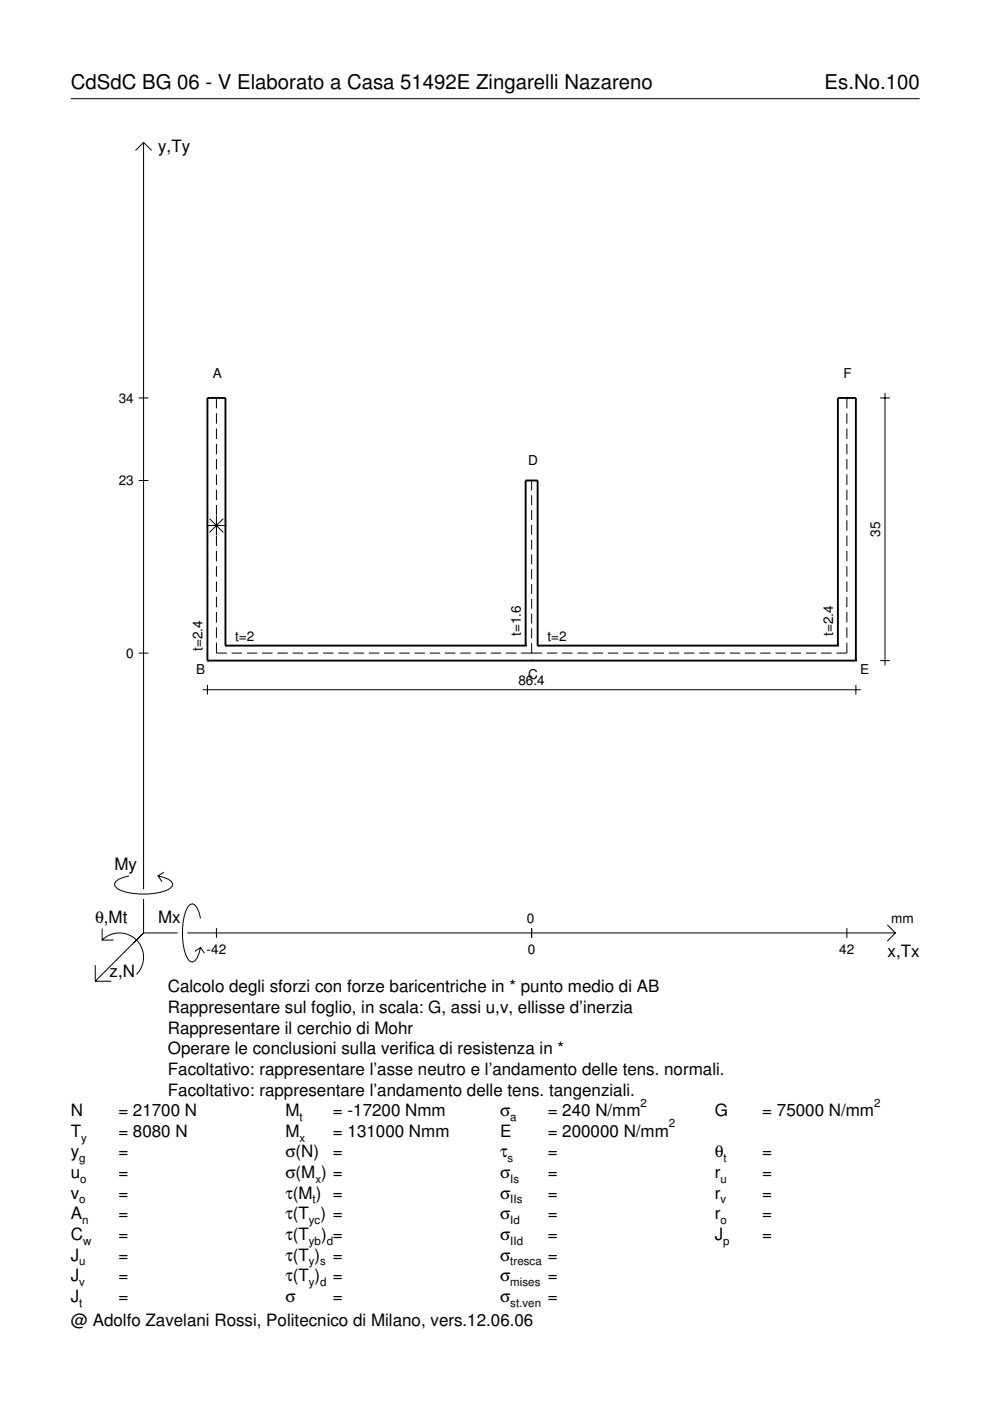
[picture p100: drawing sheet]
<svg xmlns="http://www.w3.org/2000/svg" width="210mm" height="297mm" viewBox="0 0 210 297" stroke-linecap="round" stroke-linejoin="round" font-family="sans-serif">
<defs><g id="words">
<g font-size="4.3">
<text x="15" y="18.9">CdSdC BG 06 - V Elaborato a Casa 51492E Zingarelli Nazareno</text>
<text x="174.8" y="18.9">Es.No.100</text>
</g>
<g font-size="3.6">
<text x="33.5" y="32.3">y,Ty</text>
<text x="24.3" y="184.4">My</text>
<text x="20.1" y="195.7">θ,Mt</text>
<text x="33.5" y="195.7">Mx</text>
<text x="188.2" y="203">x,Tx</text>
<text x="23.2" y="207.1">z,N</text>
<text x="35.6" y="210.4">Calcolo degli sforzi con forze baricentriche in * punto medio di AB</text>
<text x="35.6" y="214.8">Rappresentare sul foglio, in scala: G, assi u,v, ellisse d’inerzia</text>
<text x="35.6" y="219.2">Rappresentare il cerchio di Mohr</text>
<text x="35.6" y="223.5">Operare le conclusioni sulla verifica di resistenza in *</text>
<text x="35.6" y="227.9">Facoltativo: rappresentare l’asse neutro e l’andamento delle tens. normali.</text>
<text x="35.6" y="232.3">Facoltativo: rappresentare l’andamento delle tens. tangenziali.</text>
<text x="15" y="236.7">N</text>
<text x="25.1" y="236.7">= 21700 N</text>
<text x="60.5" y="236.7">M</text>
<text x="70.6" y="236.7">= -17200 Nmm</text>
<text x="106" y="236.7">σ</text>
<text x="116.1" y="236.7">= 240 N/mm</text>
<text x="151.5" y="236.7">G</text>
<text x="161.6" y="236.7">= 75000 N/mm</text>
<text x="15" y="241">T</text>
<text x="15" y="245.4">y</text>
<text x="25.1" y="241">= 8080 N</text>
<text x="25.1" y="245.4">=</text>
<text x="60.5" y="241">M</text>
<text x="60.5" y="245.4">σ(N)</text>
<text x="70.6" y="241">= 131000 Nmm</text>
<text x="70.6" y="245.4">=</text>
<text x="106" y="241">E</text>
<text x="106" y="245.4">τ</text>
<text x="116.1" y="241">= 200000 N/mm</text>
<text x="116.1" y="245.4">=</text>
<text x="151.5" y="245.4">θ</text>
<text x="161.6" y="245.4">=</text>
<text x="15" y="249.8">u</text>
<text x="25.1" y="249.8">=</text>
<text x="60.5" y="249.8">σ(M ) =</text>
<text x="106" y="249.8">σ</text>
<text x="116.1" y="249.8">=</text>
<text x="151.5" y="249.8">r</text>
<text x="161.6" y="249.8">=</text>
<text x="15" y="254.2">v</text>
<text x="25.1" y="254.2">=</text>
<text x="60.5" y="254.2">τ(M ) =</text>
<text x="106" y="254.2">σ</text>
<text x="116.1" y="254.2">=</text>
<text x="151.5" y="254.2">r</text>
<text x="161.6" y="254.2">=</text>
<text x="15" y="258.5">A</text>
<text x="15" y="262.9">C</text>
<text x="25.1" y="258.5">=</text>
<text x="25.1" y="262.9">=</text>
<text x="60.5" y="258.5">τ(T ) =</text>
<text x="60.5" y="262.9">τ(T</text>
<text x="68.1" y="262.9">) =</text>
<text x="106" y="258.5">σ</text>
<text x="106" y="262.9">σ</text>
<text x="116.1" y="258.5">=</text>
<text x="116.1" y="262.9">=</text>
<text x="151.5" y="258.5">r</text>
<text x="151.5" y="262.9">J</text>
<text x="161.6" y="258.5">=</text>
<text x="161.6" y="262.9">=</text>
<text x="15" y="267.3">J</text>
<text x="25.1" y="267.3">=</text>
<text x="60.5" y="267.3">τ(T )</text>
<text x="70.6" y="267.3">=</text>
<text x="106" y="267.3">σ</text>
<text x="116.1" y="267.3">=</text>
<text x="15" y="271.7">J</text>
<text x="25.1" y="271.7">=</text>
<text x="60.5" y="271.7">τ(T )</text>
<text x="70.6" y="271.7">=</text>
<text x="106" y="271.7">σ</text>
<text x="116.1" y="271.7">=</text>
<text x="15" y="281.2">@ Adolfo Zavelani Rossi, Politecnico di Milano, vers.12.06.06</text>
<text x="15" y="276">J</text>
<text x="25.1" y="276">=</text>
<text x="60.5" y="276">σ</text>
<text x="70.6" y="276">=</text>
<text x="106" y="276">σ</text>
<text x="116.1" y="276">=</text>
</g>
<g font-size="2.9">
<text x="45.1" y="80.2">A</text>
<text x="178.8" y="80.2">F</text>
<text x="25.2" y="85.4">34</text>
<text x="112" y="98.7">D</text>
<text x="25.2" y="102.9">23</text>
<text x="186.6" y="113.8" transform="rotate(-90 186.6 113.8)">35</text>
<text x="49.9" y="135.9">t=2</text>
<text x="110.4" y="134.8" transform="rotate(-90 110.4 134.8)">t=1.6</text>
<text x="116" y="135.9">t=2</text>
<text x="176.6" y="134.8" transform="rotate(-90 176.6 134.8)">t=2.4</text>
<text x="26.8" y="139.5">0</text>
<text x="41.6" y="142.9">B</text>
<text x="42.9" y="138" transform="rotate(-90 42.9 138)">t=2.4</text>
<text x="112" y="144">C</text>
<text x="182.4" y="142.9">E</text>
<text x="109.9" y="145.2">86.4</text>
<text x="111.7" y="195.7">0</text>
<text x="189" y="195.7">mm</text>
<text x="43.8" y="202.2">-42</text>
<text x="111.9" y="202.2">0</text>
<text x="178" y="202.2">42</text>
</g>
<g font-size="2.4">
<text x="63.5" y="237.7">t</text>
<text x="108.2" y="237.7">a</text>
<text x="135.8" y="234.7">2</text>
<text x="141.8" y="239">2</text>
<text x="185.3" y="234.7">2</text>
<text x="17.2" y="242">y</text>
<text x="63.5" y="242">x</text>
<text x="16.8" y="246.4">g</text>
<text x="17" y="250.8">o</text>
<text x="66.9" y="250.8">x</text>
<text x="107.6" y="246.4">s</text>
<text x="108.2" y="250.8">Is</text>
<text x="152.7" y="250.8">u</text>
<text x="153.4" y="246.4">t</text>
<text x="16.8" y="255.2">o</text>
<text x="66.3" y="255.2">t</text>
<text x="108.2" y="255.2">IIs</text>
<text x="152.7" y="255.2">v</text>
<text x="17.4" y="259.5">n</text>
<text x="17.6" y="263.9">w</text>
<text x="65.5" y="259.5">yc</text>
<text x="65.5" y="263.9">yb d</text>
<text x="108.2" y="259.5">Id</text>
<text x="108.2" y="263.9">IId</text>
<text x="152.7" y="259.5">o</text>
<text x="153.3" y="263.9">p</text>
<text x="16.8" y="268.3">u</text>
<text x="65.5" y="268.3">y s</text>
<text x="108.2" y="268.3">tresca</text>
<text x="16.8" y="272.7">v</text>
<text x="65.5" y="272.7">y d</text>
<text x="108.2" y="272.7">mises</text>
<text x="16.8" y="277">t</text>
<text x="108.2" y="277">st.ven</text>
</g>
</g></defs>
<g fill="none" stroke="#000" stroke-width=".21">
<path d="M15 20.9h180M28.7 31.9l1.7-1.7 1.8 1.7M30.4 30.2v158.3M29.4 84.4h2.1M45.9 84.4v2.2M45.9 87.6v2.2M45.9 90.9v2.2M45.9 94.1v2.2M45.9 97.3v2.3M179.6 84.4v2.2M179.6 87.6v2.2M179.6 90.9v2.2"/>
<path d="M179.6 94.1v2.2M179.6 97.3v2.3M186.6 84.4h2.1M187.6 83.3v57.8M29.4 101.9h2.1M43.8 111.4h4.1M44.4 110l2.9 2.9M45.9 100.6v2.2M45.9 103.8v2.2M45.9 107.1v2.2M45.9 109.4v4.1M45.9 113.6v2.2"/>
<path d="M45.9 116.8v2.2M47.3 110l-2.9 2.9M112.7 101.9v2.1M112.7 105v2.1M112.7 108.1v2.2M112.7 111.3v2.1M112.7 114.4v2.1M112.7 117.6v2.1M179.6 100.6v2.2M179.6 103.8v2.2M179.6 107.1v2.2M179.6 110.3v2.2"/>
<path d="M179.6 113.6v2.2M179.6 116.8v2.2M29.4 138.5h2.1M45.9 136.3v2.2h2.2M45.9 120v2.3M45.9 123.3v2.2M45.9 126.5v2.2M45.9 129.8v2.2M45.9 133v2.2M49.1 138.5h2.2M52.3 138.5h2.2M55.6 138.5h2.2"/>
<path d="M58.8 138.5h2.2M62 138.5h2.2M65.3 138.5h2.2M68.5 138.5h2.2M71.7 138.5h2.2M75 138.5h2.2M78.2 138.5h2.2M81.4 138.5h2.2M84.7 138.5h2.2M87.9 138.5h2.2M91.1 138.5h2.2M94.4 138.5h2.2"/>
<path d="M97.6 138.5h2.2M100.8 138.5h2.2M104.1 138.5h2.2M107.3 138.5h2.2M110.5 138.5h4.4M112.7 120.7v2.1M112.7 123.8v2.1M112.7 127v2.1M112.7 130.1v2.1M112.7 133.2v2.1M112.7 136.4v2.1M115.9 138.5h2.3"/>
<path d="M119.2 138.5h2.2M122.4 138.5h2.2M125.6 138.5h2.2M128.9 138.5h2.2M132.1 138.5h2.2M135.3 138.5h2.2M138.6 138.5h2.2M141.8 138.5h2.2M145 138.5h2.2M148.3 138.5h2.2M151.5 138.5h2.2M154.7 138.5h2.2"/>
<path d="M158 138.5h2.2M161.2 138.5h2.2M164.4 138.5h2.2M167.7 138.5h2.2M170.9 138.5h2.2M174.1 138.5h2.2M179.6 136.3v2.2h-2.3M179.6 120v2.3M179.6 123.3v2.2M179.6 126.5v2.2M179.6 129.8v2.2M179.6 133v2.2"/>
<path d="M42.9 146.2h139.6M44 145.2v2.1M181.5 145.2v2.1M186.6 140.1h2.1M21.7 199.3a5.1 5.1 0 0 1 7.2 0 5.1 5.1 0 0 1 0 7.3M21.7 196.9v2.4h2.4M27.3 185.7a3.6 3.6 0 0 0-3 1.7l.1 .5a5.6 5.6 0 0 0 3.8 1.5 13.4 13.4 0 0 0 7.8-1l.5-.5 .1-.5a3.6 3.6 0 0 0-3.1-1.7l.8 1.2M30.4 190.6v7.2M30.4 197.8l-10.2 10.2M30.4 197.8h7.2M34.7 184.9l-1.2 .8M39.7 197.8h150.1"/>
<path d="M42.5 194.7a3.6 3.6 0 0 0-1.7-3.1l-.5 .2a5.7 5.7 0 0 0-1.5 3.7 13.3 13.3 0 0 0 1 7.9l.5 .5 .5 .1a3.6 3.6 0 0 0 1.7-3.1l-1.2 .8M45.9 196.8v2M112.7 196.8v2M179.6 196.8v2M188.1 196.1l1.7 1.7-1.7 1.7M20.2 204.7v3.3h3.4M42.5 200.9l.8 1.2"/>
</g>
<g fill="none" stroke="#000" stroke-width=".4">
<path d="M47.8 136.9h.1M47.8 136.9v-52.5h-3.8v55.7M47.8 136.9h63.6M111.4 136.9h.1M111.4 136.9v-35h2.6v35M114 136.9h.1M114 136.9h63.6M177.6 136.9h.1M177.6 136.9v-52.5h3.9v55.7M44 140.1h.1M44 140.1h137.5M112.7 140.1h.1"/>
<path d="M181.5 140.1h.1"/>
</g>
<use href="#words"/>
</svg>
